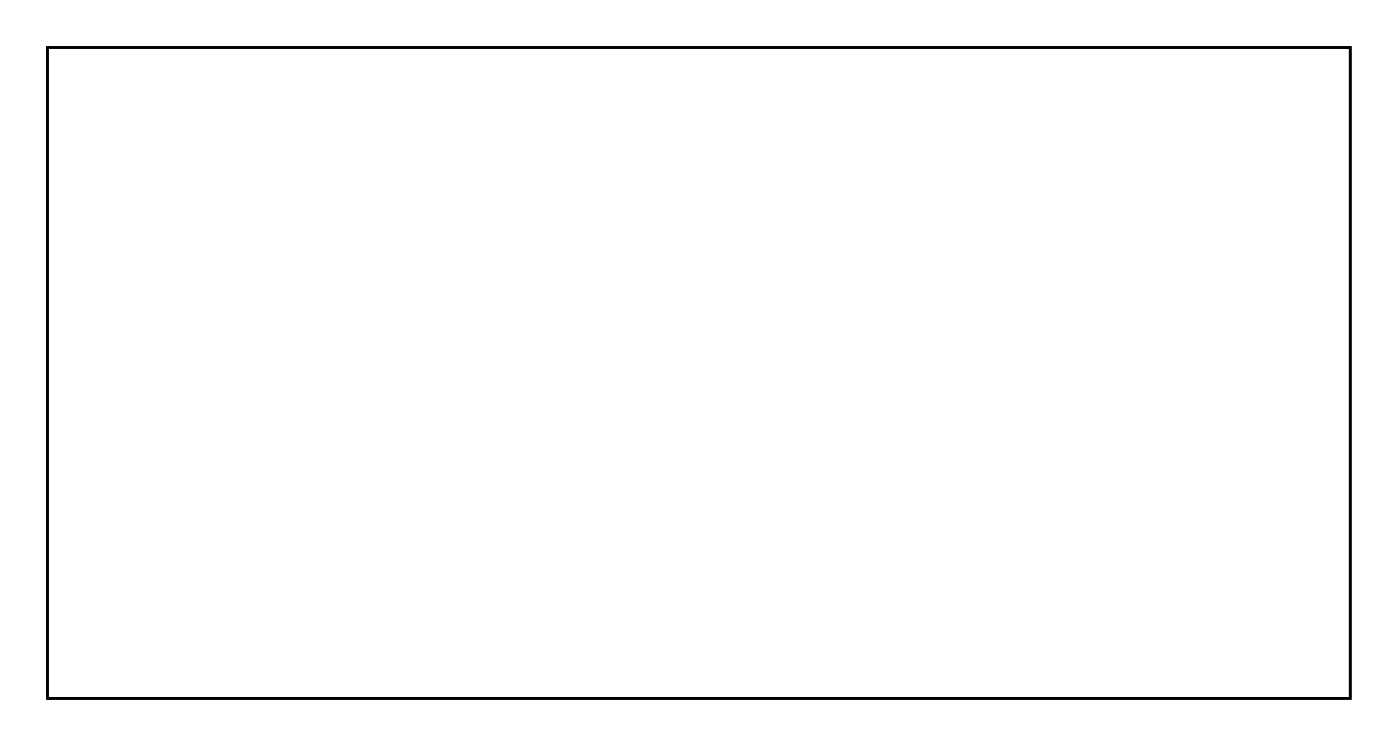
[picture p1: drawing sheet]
<svg xmlns="http://www.w3.org/2000/svg" width="107mm" height="57mm" viewBox="0 0 107 57" stroke-linecap="round" stroke-linejoin="round" font-family="sans-serif">
<path d="M3.6 3.6h99.8v49.8h-99.8z" fill="none" stroke="#000" stroke-width=".2"/>
<path d="M3.6 3.6h99.8v49.8h-99.8zM3.6 3.6v49.8h99.8v-49.8z" fill="#000"/>
<circle cx="33.5" cy="25.9" r=".7" fill="#fff"/>
<circle cx="33.5" cy="25.9" r=".7" fill="none" stroke="#fff" stroke-width=".76" stroke-linecap="butt"/>
<circle cx="33.5" cy="13.2" r=".7" fill="#fff"/>
<circle cx="33.5" cy="13.2" r=".7" fill="none" stroke="#fff" stroke-width=".76" stroke-linecap="butt"/>
<circle cx="74.2" cy="28.4" r=".7" fill="#fff"/>
<circle cx="74.2" cy="28.4" r=".7" fill="none" stroke="#fff" stroke-width=".76" stroke-linecap="butt"/>
<circle cx="74.2" cy="20.8" r=".7" fill="#fff"/>
<circle cx="74.2" cy="20.8" r=".7" fill="none" stroke="#fff" stroke-width=".76" stroke-linecap="butt"/>
<circle cx="13.2" cy="8.1" r=".67" fill="#fff"/>
<circle cx="13.2" cy="8.1" r=".67" fill="none" stroke="#fff" stroke-width=".69" stroke-linecap="butt"/>
<path d="M12.5 7.4h1.4v1.4h-1.4z" fill="#fff"/>
<path d="M12.5 7.4h1.4v1.4h-1.4z" fill="none" stroke="#fff" stroke-width=".69" stroke-linecap="butt"/>
<circle cx="13.2" cy="10.6" r=".67" fill="#fff"/>
<circle cx="13.2" cy="10.6" r=".67" fill="none" stroke="#fff" stroke-width=".69" stroke-linecap="butt"/>
<circle cx="13.2" cy="13.2" r=".67" fill="#fff"/>
<circle cx="13.2" cy="13.2" r=".67" fill="none" stroke="#fff" stroke-width=".69" stroke-linecap="butt"/>
<circle cx="13.2" cy="15.7" r=".67" fill="#fff"/>
<circle cx="13.2" cy="15.7" r=".67" fill="none" stroke="#fff" stroke-width=".69" stroke-linecap="butt"/>
<circle cx="13.2" cy="18.3" r=".67" fill="#fff"/>
<circle cx="13.2" cy="18.3" r=".67" fill="none" stroke="#fff" stroke-width=".69" stroke-linecap="butt"/>
<circle cx="13.2" cy="20.8" r=".67" fill="#fff"/>
<circle cx="13.2" cy="20.8" r=".67" fill="none" stroke="#fff" stroke-width=".69" stroke-linecap="butt"/>
<circle cx="13.2" cy="23.3" r=".67" fill="#fff"/>
<circle cx="13.2" cy="23.3" r=".67" fill="none" stroke="#fff" stroke-width=".69" stroke-linecap="butt"/>
<circle cx="13.2" cy="25.9" r=".67" fill="#fff"/>
<circle cx="13.2" cy="25.9" r=".67" fill="none" stroke="#fff" stroke-width=".69" stroke-linecap="butt"/>
<circle cx="13.2" cy="28.4" r=".67" fill="#fff"/>
<circle cx="13.2" cy="28.4" r=".67" fill="none" stroke="#fff" stroke-width=".69" stroke-linecap="butt"/>
<circle cx="13.2" cy="31" r=".67" fill="#fff"/>
<circle cx="13.2" cy="31" r=".67" fill="none" stroke="#fff" stroke-width=".69" stroke-linecap="butt"/>
<circle cx="13.2" cy="33.5" r=".67" fill="#fff"/>
<circle cx="13.2" cy="33.5" r=".67" fill="none" stroke="#fff" stroke-width=".69" stroke-linecap="butt"/>
<circle cx="13.2" cy="36" r=".67" fill="#fff"/>
<circle cx="13.2" cy="36" r=".67" fill="none" stroke="#fff" stroke-width=".69" stroke-linecap="butt"/>
<circle cx="13.2" cy="38.6" r=".67" fill="#fff"/>
<circle cx="13.2" cy="38.6" r=".67" fill="none" stroke="#fff" stroke-width=".69" stroke-linecap="butt"/>
<circle cx="13.2" cy="41.1" r=".67" fill="#fff"/>
<circle cx="13.2" cy="41.1" r=".67" fill="none" stroke="#fff" stroke-width=".69" stroke-linecap="butt"/>
<circle cx="13.2" cy="43.7" r=".67" fill="#fff"/>
<circle cx="13.2" cy="43.7" r=".67" fill="none" stroke="#fff" stroke-width=".69" stroke-linecap="butt"/>
<circle cx="28.4" cy="8.1" r=".67" fill="#fff"/>
<circle cx="28.4" cy="8.1" r=".67" fill="none" stroke="#fff" stroke-width=".69" stroke-linecap="butt"/>
<circle cx="28.4" cy="10.6" r=".67" fill="#fff"/>
<circle cx="28.4" cy="10.6" r=".67" fill="none" stroke="#fff" stroke-width=".69" stroke-linecap="butt"/>
<circle cx="28.4" cy="13.2" r=".67" fill="#fff"/>
<circle cx="28.4" cy="13.2" r=".67" fill="none" stroke="#fff" stroke-width=".69" stroke-linecap="butt"/>
<circle cx="28.4" cy="15.7" r=".67" fill="#fff"/>
<circle cx="28.4" cy="15.7" r=".67" fill="none" stroke="#fff" stroke-width=".69" stroke-linecap="butt"/>
<circle cx="28.4" cy="18.3" r=".67" fill="#fff"/>
<circle cx="28.4" cy="18.3" r=".67" fill="none" stroke="#fff" stroke-width=".69" stroke-linecap="butt"/>
<circle cx="28.4" cy="20.8" r=".67" fill="#fff"/>
<circle cx="28.4" cy="20.8" r=".67" fill="none" stroke="#fff" stroke-width=".69" stroke-linecap="butt"/>
<circle cx="28.4" cy="23.3" r=".67" fill="#fff"/>
<circle cx="28.4" cy="23.3" r=".67" fill="none" stroke="#fff" stroke-width=".69" stroke-linecap="butt"/>
<circle cx="28.4" cy="25.9" r=".67" fill="#fff"/>
<circle cx="28.4" cy="25.9" r=".67" fill="none" stroke="#fff" stroke-width=".69" stroke-linecap="butt"/>
<circle cx="28.4" cy="28.4" r=".67" fill="#fff"/>
<circle cx="28.4" cy="28.4" r=".67" fill="none" stroke="#fff" stroke-width=".69" stroke-linecap="butt"/>
<circle cx="28.4" cy="31" r=".67" fill="#fff"/>
<circle cx="28.4" cy="31" r=".67" fill="none" stroke="#fff" stroke-width=".69" stroke-linecap="butt"/>
<circle cx="28.4" cy="33.5" r=".67" fill="#fff"/>
<circle cx="28.4" cy="33.5" r=".67" fill="none" stroke="#fff" stroke-width=".69" stroke-linecap="butt"/>
<circle cx="28.4" cy="36" r=".67" fill="#fff"/>
<circle cx="28.4" cy="36" r=".67" fill="none" stroke="#fff" stroke-width=".69" stroke-linecap="butt"/>
<circle cx="28.4" cy="38.6" r=".67" fill="#fff"/>
<circle cx="28.4" cy="38.6" r=".67" fill="none" stroke="#fff" stroke-width=".69" stroke-linecap="butt"/>
<circle cx="28.4" cy="41.1" r=".67" fill="#fff"/>
<circle cx="28.4" cy="41.1" r=".67" fill="none" stroke="#fff" stroke-width=".69" stroke-linecap="butt"/>
<circle cx="28.4" cy="43.7" r=".67" fill="#fff"/>
<circle cx="28.4" cy="43.7" r=".67" fill="none" stroke="#fff" stroke-width=".69" stroke-linecap="butt"/>
<circle cx="41.1" cy="8.1" r=".55" fill="#fff"/>
<circle cx="41.1" cy="8.1" r=".55" fill="none" stroke="#fff" stroke-width="1.3" stroke-linecap="butt"/>
<circle cx="41.1" cy="10.6" r=".55" fill="#fff"/>
<circle cx="41.1" cy="10.6" r=".55" fill="none" stroke="#fff" stroke-width="1.3" stroke-linecap="butt"/>
<circle cx="41.1" cy="13.2" r=".55" fill="#fff"/>
<circle cx="41.1" cy="13.2" r=".55" fill="none" stroke="#fff" stroke-width="1.3" stroke-linecap="butt"/>
<circle cx="41.1" cy="15.7" r=".55" fill="#fff"/>
<circle cx="41.1" cy="15.7" r=".55" fill="none" stroke="#fff" stroke-width="1.3" stroke-linecap="butt"/>
<circle cx="41.1" cy="18.3" r=".55" fill="#fff"/>
<circle cx="41.1" cy="18.3" r=".55" fill="none" stroke="#fff" stroke-width="1.3" stroke-linecap="butt"/>
<circle cx="41.1" cy="20.8" r=".55" fill="#fff"/>
<circle cx="41.1" cy="20.8" r=".55" fill="none" stroke="#fff" stroke-width="1.3" stroke-linecap="butt"/>
<circle cx="41.1" cy="23.3" r=".55" fill="#fff"/>
<circle cx="41.1" cy="23.3" r=".55" fill="none" stroke="#fff" stroke-width="1.3" stroke-linecap="butt"/>
<circle cx="81.8" cy="31" r=".55" fill="#fff"/>
<circle cx="81.8" cy="31" r=".55" fill="none" stroke="#fff" stroke-width="1.3" stroke-linecap="butt"/>
<circle cx="81.8" cy="33.5" r=".55" fill="#fff"/>
<circle cx="81.8" cy="33.5" r=".55" fill="none" stroke="#fff" stroke-width="1.3" stroke-linecap="butt"/>
<circle cx="69.1" cy="10.6" r=".55" fill="#fff"/>
<circle cx="69.1" cy="10.6" r=".55" fill="none" stroke="#fff" stroke-width="1.3" stroke-linecap="butt"/>
<circle cx="69.1" cy="8.1" r=".55" fill="#fff"/>
<circle cx="69.1" cy="8.1" r=".55" fill="none" stroke="#fff" stroke-width="1.3" stroke-linecap="butt"/>
<circle cx="97" cy="10.6" r=".55" fill="#fff"/>
<circle cx="97" cy="10.6" r=".55" fill="none" stroke="#fff" stroke-width="1.3" stroke-linecap="butt"/>
<circle cx="97" cy="13.2" r=".55" fill="#fff"/>
<circle cx="97" cy="13.2" r=".55" fill="none" stroke="#fff" stroke-width="1.3" stroke-linecap="butt"/>
<circle cx="97" cy="15.7" r=".55" fill="#fff"/>
<circle cx="97" cy="15.7" r=".55" fill="none" stroke="#fff" stroke-width="1.3" stroke-linecap="butt"/>
<circle cx="97" cy="18.3" r=".55" fill="#fff"/>
<circle cx="97" cy="18.3" r=".55" fill="none" stroke="#fff" stroke-width="1.3" stroke-linecap="butt"/>
<circle cx="74.2" cy="36" r=".64" fill="#fff"/>
<circle cx="74.2" cy="36" r=".64" fill="none" stroke="#fff" stroke-width=".76" stroke-linecap="butt"/>
<circle cx="71.6" cy="36" r=".64" fill="#fff"/>
<circle cx="71.6" cy="36" r=".64" fill="none" stroke="#fff" stroke-width=".76" stroke-linecap="butt"/>
<circle cx="69.1" cy="31" r=".7" fill="#fff"/>
<circle cx="69.1" cy="31" r=".7" fill="none" stroke="#fff" stroke-width=".76" stroke-linecap="butt"/>
<circle cx="69.1" cy="20.8" r=".7" fill="#fff"/>
<circle cx="69.1" cy="20.8" r=".7" fill="none" stroke="#fff" stroke-width=".76" stroke-linecap="butt"/>
<path d="M76 17.6h1.4v1.4h-1.4z" fill="#fff"/>
<path d="M76 17.6h1.4v1.4h-1.4z" fill="none" stroke="#fff" stroke-width=".76" stroke-linecap="butt"/>
<circle cx="76.7" cy="18.3" r=".7" fill="#fff"/>
<circle cx="76.7" cy="18.3" r=".7" fill="none" stroke="#fff" stroke-width=".76" stroke-linecap="butt"/>
<circle cx="84.3" cy="18.3" r=".7" fill="#fff"/>
<circle cx="84.3" cy="18.3" r=".7" fill="none" stroke="#fff" stroke-width=".76" stroke-linecap="butt"/>
<circle cx="76.7" cy="20.8" r=".7" fill="#fff"/>
<circle cx="76.7" cy="20.8" r=".7" fill="none" stroke="#fff" stroke-width=".76" stroke-linecap="butt"/>
<circle cx="84.3" cy="20.8" r=".7" fill="#fff"/>
<circle cx="84.3" cy="20.8" r=".7" fill="none" stroke="#fff" stroke-width=".76" stroke-linecap="butt"/>
<circle cx="76.7" cy="23.3" r=".7" fill="#fff"/>
<circle cx="76.7" cy="23.3" r=".7" fill="none" stroke="#fff" stroke-width=".76" stroke-linecap="butt"/>
<circle cx="84.3" cy="23.3" r=".7" fill="#fff"/>
<circle cx="84.3" cy="23.3" r=".7" fill="none" stroke="#fff" stroke-width=".76" stroke-linecap="butt"/>
<circle cx="76.7" cy="25.9" r=".7" fill="#fff"/>
<circle cx="76.7" cy="25.9" r=".7" fill="none" stroke="#fff" stroke-width=".76" stroke-linecap="butt"/>
<circle cx="84.3" cy="25.9" r=".7" fill="#fff"/>
<circle cx="84.3" cy="25.9" r=".7" fill="none" stroke="#fff" stroke-width=".76" stroke-linecap="butt"/>
</svg>
